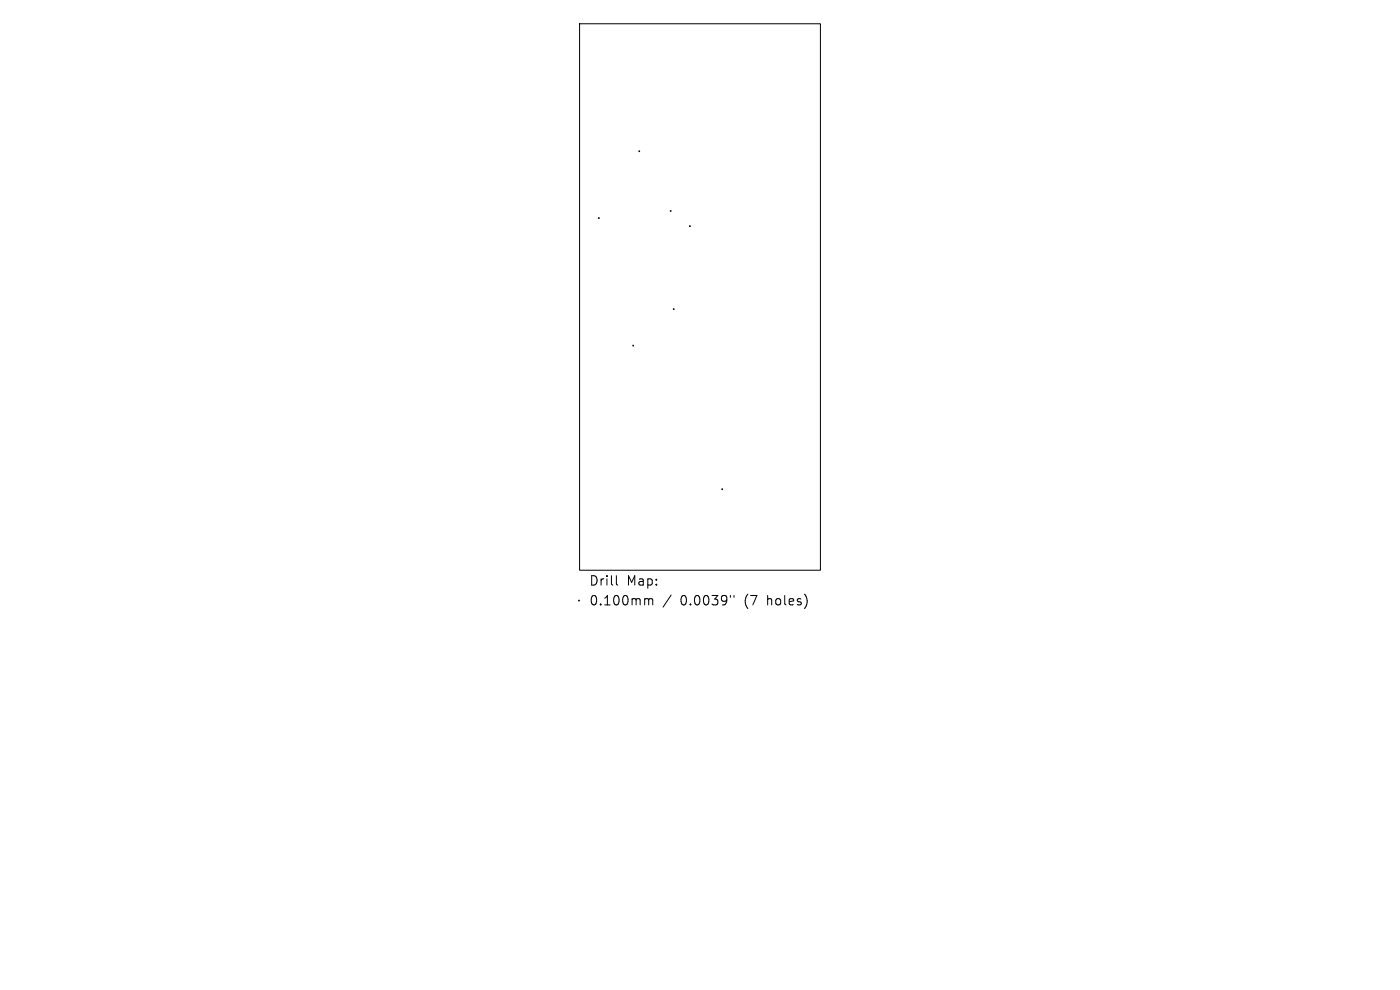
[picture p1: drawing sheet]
<svg xmlns="http://www.w3.org/2000/svg" width="297mm" height="210mm" viewBox="0 0 297 210" stroke-linecap="round" stroke-linejoin="round" font-family="sans-serif">
<defs><g id="words">
<g font-size="2.8">
<text x="124.9" y="124.5">Drill</text>
<text x="132.9" y="124.5">Map:</text>
<text x="124.9" y="128.7">0.100mm</text>
<text x="144.4" y="128.7">0.0039&quot;</text>
<text x="158.1" y="128.7">(7</text>
<text x="163" y="128.7">holes)</text>
</g>
</g></defs>
<g fill="none" stroke="#000" stroke-width=".21">
<path d="M123 5h51v116h-51zM135.5 32l.2 .2M135.7 32l-.2 .2M126.9 46.2l.2 .1M127.1 46.2l-.2 .1M142.2 44.7l.2 .1M142.4 44.7l-.2 .1M146.3 47.9l.1 .2M146.4 47.9l-.1 .2M134.2 73.2l.2 .2M134.4 73.2l-.2 .2M142.8 65.5l.2 .2"/>
<path d="M143 65.5l-.2 .2M153.1 103.7l.2 .2M153.3 103.7l-.2 .2M122.7 127.3l.2 .2M122.9 127.3l-.2 .2M130.8 122.1v1.7l.2 .3M137 127l.5 .1 .1 .2M137.6 127.3l.3-.3 .5 .1 .1 1.2M137.6 127.3v1M142.4 126.2l-1.7 2.6M154.9 126.3v.4M155.7 126.3v.4"/>
</g>
<use href="#words"/>
</svg>
